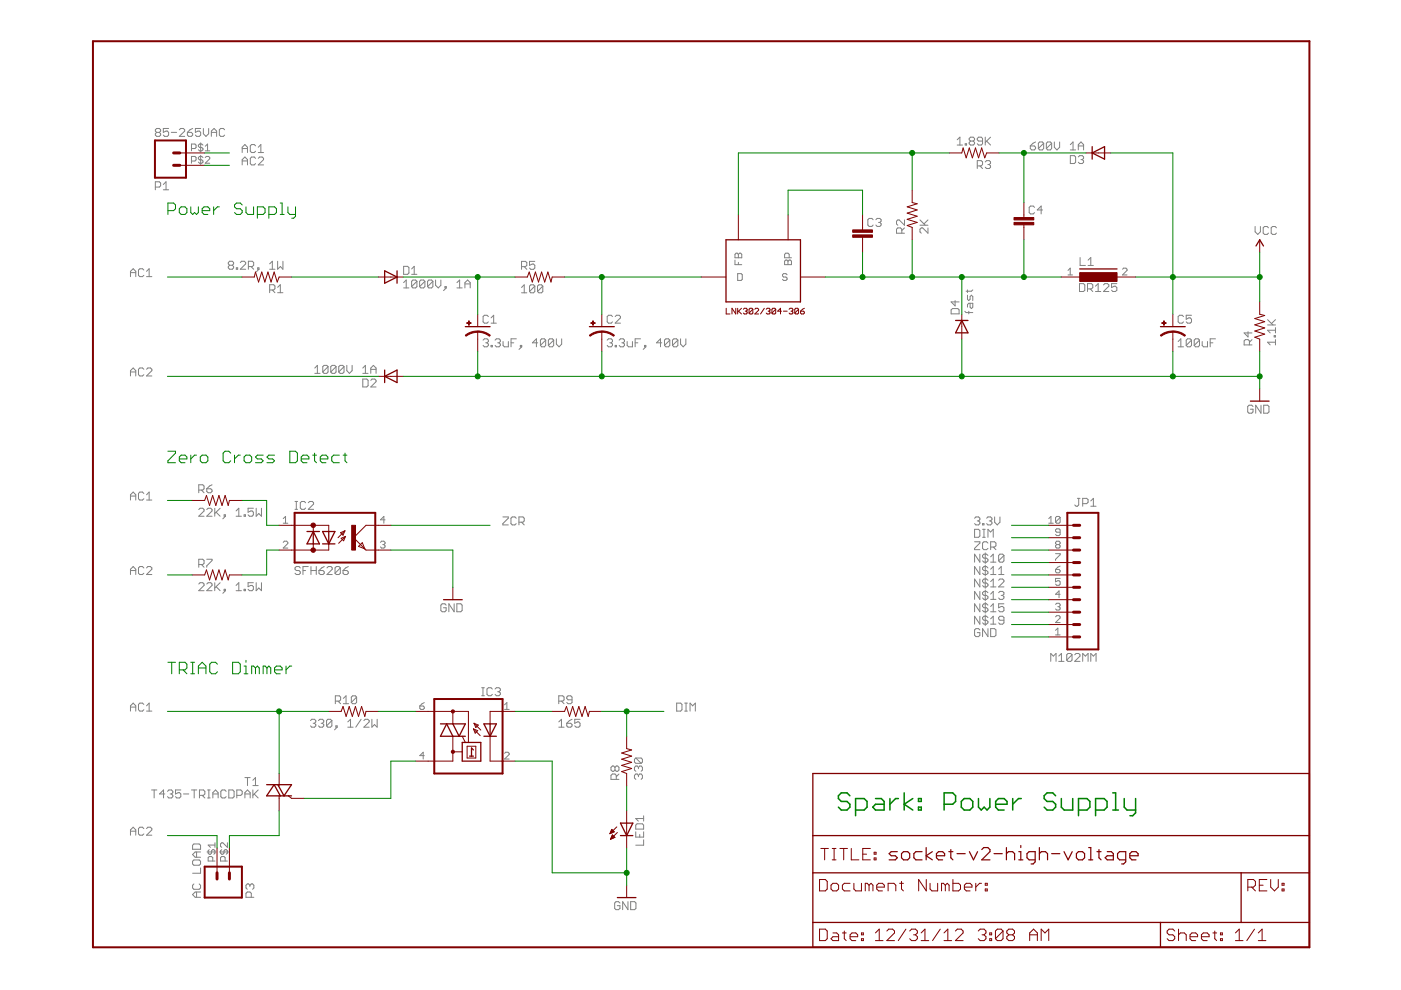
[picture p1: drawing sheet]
<svg xmlns="http://www.w3.org/2000/svg" width="297mm" height="210mm" viewBox="0 0 297 210" stroke-linecap="round" stroke-linejoin="round" font-family="sans-serif">
<g fill="none" stroke="#808080" stroke-width=".21">
<path d="M32.9 39.7h.9l.3-.3v-.6l-.3-.3h-.9v1.7M33.2 28.1l-.3-.3v-.3l.3-.3h.6l.3 .3v.3l-.3 .3M33.2 28.1l-.3 .3v.2l.3 .3h.6l.3-.3v-.2l-.3-.3M33.2 28.1h.6M34.6 39.1l.6-.6v1.7M35.8 27.2h-1.2v.9l.9-.3 .3 .3v.5l-.3 .3h-.6l-.3-.3M36.3 28.1h1.1M38 27.5l.3-.3h.6l.3 .3v.3l-1.2 1.1h1.2M39.7 28.1h.9l.3 .3v.2l-.3 .3h-.6l-.3-.3zM40.6 31.5h.7l.3-.2v-.5l-.3-.3h-.7v1.5M40.6 34.1h.7l.3-.2v-.5l-.3-.2h-.7v1.4M40.9 27.2l-.6 .3-.6 .6"/>
<path d="M42.5 27.2h-1.1v.9l.9-.3 .2 .3v.5l-.2 .3h-.6l-.3-.3M42.5 30.3v1.9M42.5 32.9v2M43 33.4l-.2-.2h-.5l-.2 .2v.3l.2 .2h.5l.2 .2v.3l-.2 .2h-.5l-.2-.2M43 30.8l-.2-.3h-.5l-.2 .3v.2l.2 .3h.5l.2 .2v.2l-.2 .3h-.5l-.2-.3M43.1 27.2v1.2l.6 .5 .5-.5v-1.2M43.5 32h1M43.5 33.4l.3-.2h.4l.3 .2v.3l-1 .9h1M43.5 31l.5-.5v1.5M44.8 28.1h1.1M44.8 28.9v-1.1l.6-.6 .5 .6v1.1M47.6 27.5l-.3-.3h-.5l-.3 .3v1.1l.3 .3h.5l.3-.3"/>
<path d="M51.4 32.3v-1.1l.5-.6 .6 .6v1.1M51.4 35v-1.2l.5-.5 .6 .5v1.2M51.4 31.5h1.1M51.4 34.1h1.1M54.2 30.9l-.3-.3h-.6l-.2 .3v1.2l.2 .2h.6l.3-.2M54.2 33.6l-.3-.3h-.6l-.2 .3v1.1l.2 .3h.6l.3-.3M54.8 32.3h1.1M54.8 31.2l.5-.6v1.7M54.8 33.6l.2-.3h.6l.3 .3v.2l-1.1 1.2h1.1M202.9 29.6l.6-.5v1.7M202.9 30.8h1.2M204.6 30.5h.3v.3h-.3z"/>
<path d="M205.8 29.9l-.3 .3v.3l.3 .3h.5l.3-.3v-.3l-.3-.3M205.8 29.9l-.3-.3v-.2l.3-.3h.5l.3 .3v.2l-.3 .3M205.8 29.9h.5M207.2 35.2h.8l.3-.3v-.6l-.3-.2h-.8v1.6M207.8 35.2l.5 .5M208.3 29.9h-.8l-.3-.3v-.2l.3-.3h.5l.3 .3v1.1l-.3 .3h-.5l-.3-.3M208.9 29.1v1.7M208.9 34.3l.3-.2h.5l.3 .2v.3l-.3 .3M209.2 29.9l.8 .9M209.4 34.9h.3M209.7 34.9l.3 .3v.3l-.3 .2h-.5l-.3-.2M210 29.1l-1.1 1.1"/>
<path d="M218.4 30.9h.9l.3 .3v.3l-.3 .3h-.6l-.3-.3zM219.6 30.1l-.6 .3-.6 .5M221.3 30.4v1.1l-.3 .3h-.6l-.2-.3M221.3 30.4l-.3-.3h-.6l-.2 .3v1.1M221.3 30.4l-1.1 1.1M223 30.4v1.1l-.3 .3h-.6l-.3-.3M223 30.4l-.3-.3h-.6l-.3 .3v1.1M223 30.4l-1.2 1.1M223.5 30.1v1.1l.6 .6 .6-.6v-1.1M226.9 31.8h1.1M226.9 30.7l.6-.6v1.7M226.9 33h.9l.2 .3v1.1l-.2 .3h-.9z"/>
<path d="M228.6 30.9h1.1M228.6 31.8v-1.1l.6-.6 .5 .6v1.1M228.6 33.3l.3-.3h.6l.2 .3v.2l-.2 .3M229.2 33.8h.3M229.5 33.8l.2 .3v.3l-.2 .3h-.6l-.3-.3M27.7 58.7v-1.2l.5-.5 .6 .5v1.2M27.7 57.8h1.1M30.5 57.3l-.3-.3h-.5l-.3 .3v1.1l.3 .3h.5l.3-.3M31.1 58.7h1.1M31.1 57.5l.5-.5v1.7M34.6 40.2h1.2M48.7 56.2l-.3-.3v-.2l.3-.3h.6l.2 .3v.2l-.2 .3"/>
<path d="M48.7 56.2l-.3 .3v.3l.3 .3h.6l.2-.3v-.3l-.2-.3M48.7 56.2h.6M50.1 56.8h.3v.3h-.3zM50.9 55.7l.3-.3h.6l.3 .3v.2l-1.2 1.2h1.2M52.7 56.5h.8l.3-.3v-.5l-.3-.3h-.8v1.7M53.2 56.5l.6 .6M54.6 56.8h.3v.3h-.3zM54.9 57.1l-.5 .5M57.2 57.1h1.1M57.2 55.9l.5-.5v1.7M58.9 55.4v1.7l.5-.6 .6 .6v-1.7M85.6 59.9l.5-.5v1.6"/>
<path d="M85.6 56.5h.8l.3 .2v1.2l-.3 .3h-.8zM87.3 58.2h1.1M87.3 57l.5-.5v1.7M88.4 59.6v1.2l-.3 .2h-.6l-.2-.2M88.4 59.6l-.3-.2h-.6l-.2 .2v1.2M88.4 59.6l-1.1 1.2M90.1 59.6v1.2l-.3 .2h-.6l-.2-.2M90.1 59.6l-.3-.2h-.6l-.2 .2v1.2M90.1 59.6l-1.1 1.2M91.8 59.6v1.2l-.3 .2h-.6l-.2-.2M91.8 59.6l-.3-.2h-.6l-.2 .2v1.2M91.8 59.6l-1.1 1.2"/>
<path d="M92.4 59.4v1.1l.5 .5 .6-.5v-1.1M96.9 59.9l.6-.5v1.6M110.6 56.5h.8l.3-.2v-.6l-.3-.3h-.8v1.7M111.1 56.5l.6 .6M113.4 55.4h-1.1v.9l.5-.3h.3l.3 .3v.5l-.3 .3h-.6l-.2-.3M155.8 55.1v1h1.5M156.1 53.7h.2l.2 .2 .3-.2h.2l.3 .2v.8h-1.5v-.8zM156.4 58h.7l.3 .3v.9l-.3 .3h-.7zM156.5 53.9v.8M156.5 55.6v.5M166.3 55.4l.3-.3 .5 .3 .5-.3 .2 .3v.7h-1.5zM166.9 58.3l-.3-.3h-.5l-.2 .5 .2 .2h.5l.3 .3v.2l-.3 .3h-.5l-.2-.3"/>
<path d="M167.1 55.4v.7M167.3 54.7v-.8l-.2-.2h-.5l-.3 .2v.8h1.5M185.1 46.6l-.3-.3h-.5l-.3 .3v1.1l.3 .3h.5l.3-.3M185.7 46.6l.3-.3h.5l.3 .3v.3l-.3 .3M186.3 47.2h.2M186.5 47.2l.3 .2v.3l-.3 .3h-.5l-.3-.3M191.2 49.4v-.8l-.3-.3h-.5l-.3 .3v.8h1.7M191.8 46.6v1.2l-1.2-1.2h-.2l-.3 .3v.6l.3 .3M191.8 48.3l-.6 .6M195.1 47.8h1.6M195.1 46.6l1.1 1.2M196.7 48.3v1.1l-1.1-1.1h-.3l-.2 .3v.6l.2 .2"/>
<path d="M196.7 46.6l-.8 .9M219.4 44l-.3-.3h-.6l-.3 .3v1.1l.3 .3h.6l.3-.3M221 44.5h-1.1l.8-.8v1.7M226.4 57.3l.5-.4v1.4M226.4 58.3h1M229 54.6v1.7h1.1M230.7 55.2l.6-.6v1.7M230.7 56.3h1.1M238 57.1l.2-.2h.5l.3 .2v.2l-1 1h1M266.1 48v1.1l.6 .6 .5-.6v-1.1M268.9 48.3l-.3-.3h-.5l-.3 .3v1.1l.3 .3h.5l.3-.3M270.6 48.3l-.3-.3h-.5l-.3 .3v1.1l.3 .3h.5l.3-.3"/>
<path d="M27.7 79.7v-1.1l.5-.6 .6 .6v1.1M27.7 78.9h1.1M30.5 78.3l-.3-.3h-.5l-.3 .3v1.1l.3 .3h.5l.3-.3M31.1 78.3l.2-.3h.6l.3 .3v.3l-1.1 1.1h1.1M57.2 61.5h.8l.3-.3v-.6l-.3-.2h-.8v1.7M57.7 61.5l.6 .6M58.9 62.1h1.1M58.9 60.9l.5-.5v1.7M66.7 78l.6-.5v1.7M66.7 79.2h1.2M69.6 77.7v1.2l-.3 .3h-.6l-.3-.3M69.6 77.7l-.3-.2h-.6l-.3 .2v1.2"/>
<path d="M69.6 77.7l-1.2 1.2M71.2 77.7v1.2l-.2 .3h-.6l-.3-.3M71.2 77.7l-.2-.2h-.6l-.3 .2v1.2M71.2 77.7l-1.1 1.2M72.9 77.7v1.2l-.2 .3h-.6l-.3-.3M72.9 77.7l-.2-.2h-.6l-.3 .2v1.2M72.9 77.7l-1.1 1.2M73.5 77.5v1.1l.6 .6 .6-.6v-1.1M76.9 79.2h1.1M76.9 78l.6-.5v1.7M78.6 79.2v-1.2l.6-.5 .5 .5v1.2M78.6 78.3h1.1"/>
<path d="M85.6 61h1.1M94.3 60.8h.3v.2h-.3zM94.6 61l-.6 .6M96.9 61h1.1M98.6 61v-1.1l.5-.5 .6 .5v1.1M98.6 60.2h1.1M102.4 72.1l.3-.3h.6l.2 .3v.3l-.2 .3M103 72.7h.3M103.3 72.7l.2 .3v.2l-.2 .3h-.6l-.3-.3M103.5 67.1l-.2-.3h-.6l-.3 .3v1.1l.3 .3h.6l.2-.3M104.1 73.2h.3v.3h-.3zM104.1 67.4l.6-.6v1.7"/>
<path d="M104.1 68.5h1.1M105 72.1l.2-.3h.6l.3 .3v.3l-.3 .3M105.5 72.7h.3M105.8 72.7l.3 .3v.2l-.3 .3h-.6l-.2-.3M106.7 72.4v.8l.2 .3h.9v-1.1M108.4 72.7h.5M109.5 71.8h-1.1v1.7M110.3 73.2h.3v.3h-.3zM110.6 61l.5-.6v1.7M110.6 62.1h1.1M110.6 73.5l-.6 .6M113.4 60.7v1.1l-.3 .3h-.6l-.2-.3"/>
<path d="M113.4 60.7l-.3-.3h-.6l-.2 .3v1.1M113.4 60.7l-1.1 1.1M114 72.7h-1.1l.8-.9v1.7M115.1 60.7v1.1l-.3 .3h-.5l-.3-.3M115.1 60.7l-.3-.3h-.5l-.3 .3v1.1M115.1 60.7l-1.1 1.1M115.7 72.1l-.3-.3h-.5l-.3 .3v1.1M115.7 72.1v1.1l-.3 .3h-.5l-.3-.3M115.7 72.1l-1.1 1.1M117.4 72.1l-.3-.3h-.6l-.2 .3v1.1M117.4 72.1v1.1l-.3 .3h-.6l-.2-.3M117.4 72.1l-1.1 1.1"/>
<path d="M118 71.8v1.2l.5 .5 .6-.5v-1.2M128.7 72.1l.3-.3h.6l.3 .3v.3l-.3 .3M129.3 72.7h.3M129.6 72.7l.3 .3v.2l-.3 .3h-.6l-.3-.3M129.9 67.1l-.3-.3h-.6l-.3 .3v1.1l.3 .3h.6l.3-.3M130.4 73.2h.3v.3h-.3zM130.4 67.1l.3-.3h.6l.3 .3v.3l-1.2 1.1h1.2M131.3 72.1l.3-.3h.5l.3 .3v.3l-.3 .3M131.8 72.7h.3M132.1 72.7l.3 .3v.2l-.3 .3h-.5l-.3-.3M133 72.4v.8l.3 .3h.8v-1.1M134.7 72.7h.5"/>
<path d="M135.8 71.8h-1.1v1.7M136.7 73.2h.2v.3h-.2zM136.9 73.5l-.5 .6M140.3 72.7h-1.1l.8-.9v1.7M142 72.1l-.3-.3h-.5l-.3 .3v1.1M142 72.1v1.1l-.3 .3h-.5l-.3-.3M142 72.1l-1.1 1.1M143.7 72.1l-.3-.3h-.5l-.3 .3v1.1M143.7 72.1v1.1l-.3 .3h-.5l-.3-.3M143.7 72.1l-1.1 1.1M144.3 71.8v1.2l.5 .5 .6-.5v-1.2M201.7 65.7l.3-.3h1.1l.2 .3v.8h-1.6z"/>
<path d="M202.5 63.7v1.2l-.8-.9h1.6M204.6 66l.2 .3h1.4M205.1 61.5v.5M205.1 62.6v.8l.3 .3 .3-.3v-.5l.3-.3 .2 .3v.8M205.4 66v.5M205.7 64.3v.8l.3 .3 .2-.3v-.8h-.8l-.3 .3v.5M206.2 61.5l-.2 .2h-1.2M228.9 60.1h.8l.3 .3v1.1l-.3 .3h-.8zM230.6 61.3h.8l.3-.3v-.6l-.3-.3h-.8v1.7M231.1 61.3l.6 .5M232.3 61.8h1.1M232.3 60.7l.5-.6v1.7"/>
<path d="M234 60.4l.3-.3h.5l.3 .3v.3l-1.1 1.1h1.1M236.8 60.1h-1.1v.9l.5-.3h.3l.3 .3v.5l-.3 .3h-.6l-.2-.3M249.8 73.5h1.1M249.8 72.4l.6-.6v1.7M250.9 67.1l-.3-.3h-.5l-.3 .3v1.1l.3 .3h.5l.3-.3M252.6 72.1l-.3-.3h-.5l-.3 .3v1.1M252.6 72.1v1.1l-.3 .3h-.5l-.3-.3M252.6 66.8h-1.1v.9l.8-.3 .3 .3v.5l-.3 .3h-.5l-.3-.3M252.6 72.1l-1.1 1.1M254.3 72.1l-.3-.3h-.5l-.3 .3v1.1M254.3 72.1v1.1l-.3 .3h-.5l-.3-.3M254.3 72.1l-1.1 1.1"/>
<path d="M254.9 72.4v.8l.3 .3h.8v-1.1M256.6 72.7h.6M257.7 71.8h-1.1v1.7M264.6 70.3v1.1l-.8-.8h1.7M264.9 73.1v-.8l-.3-.3h-.5l-.3 .3v.8h1.7M265.5 72l-.6 .6M268.8 68.9h1.6M268.8 67.8l1.1 1.1M270.2 71.2h.2v.2h-.2zM270.4 72.6h-1.6l.5 .5M270.4 69.5v1.1M270.4 72v1.1"/>
<path d="M270.4 70h-1.6l.5 .6M270.4 67.8l-.8 .8M76.9 80.4h.9l.2 .2v1.2l-.2 .2h-.9zM78.6 80.6l.3-.2h.6l.2 .2v.3l-1.1 1.1h1.1M265.7 86.2l-.3-.3h-.6l-.3 .3v1.1l.3 .3h.6l.3-.3v-.5h-.6M267.4 85.9v1.7l-1.2-1.7v1.7M267.9 85.9h.9l.2 .3v1.1l-.2 .3h-.9zM27.7 106v-1.1l.5-.6 .6 .6v1.1M27.7 105.2h1.1M30.5 104.6l-.3-.3h-.5l-.3 .3v1.1l.3 .3h.5l.3-.3M31.1 104.9l.5-.6v1.7M31.1 106h1.1"/>
<path d="M42.1 103.9h.9l.3-.3v-.5l-.3-.3h-.9v1.7M42.1 108l.3-.2h.6l.3 .2v.3l-1.2 1.2h1.2M42.1 119.7h.9l.3-.3v-.5l-.3-.3h-.9v1.7M42.7 103.9l.6 .6M42.7 119.7l.6 .6M43.8 108l.3-.2h.6l.3 .2v.3l-1.2 1.2h1.2M43.8 103.6h.9l.3 .3v.3l-.3 .3h-.6l-.3-.3zM43.8 118.6h1.2v.3l-1.2 1.1v.3M45 102.8l-.6 .3-.6 .5M45.5 107.8v1.7M45.8 108.6l.9 .9M46.7 107.8l-1.2 1.1"/>
<path d="M47.5 109.2h.3v.3h-.3zM47.8 109.5l-.6 .5M50.1 109.5h1.1M50.1 108.3l.5-.5v1.7M51.8 109.2h.2v.3h-.2zM53.7 107.8h-1.1v.8l.8-.3 .3 .3v.6l-.3 .3h-.5l-.3-.3M54.3 107.8v1.7l.6-.6 .5 .6v-1.7M60 110l.5-.5v1.4M60 110.9h1M60 115l.3-.3h.5l.2 .3v.2l-1 1h1M62.5 108h.6M62.5 106.3h.6"/>
<path d="M62.8 106.3v1.7M64.8 106.6l-.3-.3h-.5l-.3 .3v1.1l.3 .3h.5l.3-.3M65.4 106.6l.3-.3h.5l.3 .3v.3l-1.1 1.1h1.1M80.7 115l.2-.3h.5l.2 .3v.2l-.2 .3M81.2 115.5h.2M81.4 115.5l.2 .2v.3l-.2 .2h-.5l-.2-.2M81.6 110.2h-.9l.7-.7v1.4M106.6 109.6h1.2v.3l-1.2 1.1v.3h1.2M109.5 109.9l-.3-.3h-.6l-.3 .3v1.1l.3 .3h.6l.3-.3M110 110.7h.9l.2-.3v-.5l-.2-.3h-.9v1.7M110.6 110.7l.5 .6M206.6 112.2h.9l.3 .3v1.1l-.3 .3h-.9z"/>
<path d="M206.6 114.9h1.2v.2l-1.2 1.2v.2h1.2M206.6 109.9l.3-.3h.6l.3 .3v.3l-.3 .2M207.2 110.4h.3M207.5 110.4l.3 .3v.3l-.3 .3h-.6l-.3-.3M207.8 117.5v1.7l-1.2-1.7v1.7M208.3 111h.3v.3h-.3zM208.3 113.9h.6M208.3 112.2h.6M208.6 112.2v1.7M208.9 117.2v2.3M208.9 119.8v2.3M209.2 109.9l.3-.3h.5l.3 .3v.3l-.3 .2"/>
<path d="M209.5 115.1l-.3-.2h-.6l-.3 .2v1.2l.3 .2h.6l.3-.2M209.5 117.8l-.3-.3h-.6l-.3 .3v.3l.3 .2h.6l.3 .3v.3l-.3 .3h-.6l-.3-.3M209.5 113.9v-1.7l.5 .6 .6-.6v1.7M209.7 110.4h.3M210 110.4l.3 .3v.3l-.3 .3h-.5l-.3-.3M210 116h.9l.3-.3v-.6l-.3-.2h-.9v1.6M210 118.1l.6-.6v1.7M210 119.2h1.2M210.6 116l.6 .5M210.9 109.6v1.1l.5 .6 .6-.6v-1.1M212.9 117.8v1.1l-.3 .3h-.6l-.3-.3M212.9 117.8l-.3-.3h-.6l-.3 .3v1.1"/>
<path d="M212.9 117.8l-1.2 1.1M222.4 110.9h.9M222.4 110l.4-.5v1.4M223.8 117.4h1v.2l-1 1v.2M224 115.5l-.2 .2v.3l.2 .2h.5l.3-.2-.3-.5M224 115.5l-.2-.3v-.2l.2-.3h.5l.3 .3-.3 .5M224 115.5h.5M224.8 109.7v1l-.3 .2h-.5l-.2-.2M224.8 112.8h-.8l-.2-.2v-.2l.2-.3h.5l.3 .3v.9l-.3 .3h-.5l-.2-.3M224.8 109.7l-.3-.2h-.5l-.2 .2v1M224.8 109.7l-1 1M228.4 105.7h.6"/>
<path d="M228.7 105.7v1.4l-.3 .2h-.2l-.3-.2M229.6 106.8h.8l.3-.3v-.6l-.3-.2h-.8v1.6M231.3 106.2l.5-.5v1.6M231.3 107.3h1.1M27.7 121h1.1M27.7 121.8v-1.1l.5-.6 .6 .6v1.1M30.5 120.4l-.3-.3h-.5l-.3 .3v1.1l.3 .3h.5l.3-.3M31.1 120.4l.2-.3h.6l.3 .3v.3l-1.1 1.1h1.1M42.1 123.8l.3-.3h.6l.3 .3v.3l-1.2 1.1h1.2M43.8 123.8l.3-.3h.6l.3 .3v.3l-1.2 1.1h1.2M45.5 123.5v1.7M45.8 124.4l.9 .8"/>
<path d="M46.7 123.5l-1.2 1.2M47.5 124.9h.3v.3h-.3zM47.8 125.2l-.6 .6M50.1 124.1l.5-.6v1.7M50.1 125.2h1.1M51.8 124.9h.2v.3h-.2zM53.7 123.5h-1.1v.9l.8-.3 .3 .3v.5l-.3 .3h-.5l-.3-.3M54.3 123.5v1.7l.6-.5 .5 .5v-1.7M63.7 120.4l-.3-.3h-.6l-.3 .3v.3l.3 .3h.6l.3 .3v.2l-.3 .3h-.6l-.3-.3M64.2 121h.6M65.4 120.1h-1.2v1.7M65.9 121h1.2"/>
<path d="M65.9 120.1v1.7M67.1 120.1v1.7M67.6 121h.9l.2 .3v.2l-.2 .3h-.6l-.3-.3zM68.7 120.1l-1.1 .9M69.3 120.4l.3-.3h.6l.2 .3v.3l-1.1 1.1h1.1M72.2 120.4l-.3-.3h-.6l-.3 .3v1.1M72.2 120.4v1.1l-.3 .3h-.6l-.3-.3M72.2 120.4l-1.2 1.1M72.7 121h.9l.3 .3v.2l-.3 .3h-.6l-.3-.3zM73.9 120.1l-.6 .3-.6 .6M94.6 128.3l-.3-.3h-.6l-.2 .3v1.1l.2 .3h.6l.3-.3v-.5h-.6M96.3 128v1.7l-1.1-1.7v1.7"/>
<path d="M96.9 128h.8l.3 .3v1.1l-.3 .3h-.8zM207.8 120.1v1.7l-1.2-1.7v1.7M207.8 122.8v1.6l-1.2-1.6v1.6M207.8 125.4v1.7l-1.2-1.7v1.7M207.8 128v1.7l-1.2-1.7v1.7M207.8 130.7v1.6l-1.2-1.6v1.6M207.8 133.6l-.3-.3h-.6l-.3 .3v1.1l.3 .3h.6l.3-.3v-.6h-.6M208.9 122.5v2.2M208.9 125.1v2.3M208.9 127.7v2.3M208.9 130.4v2.2M209.5 130.9l-.3-.2h-.6l-.3 .2v.3l.3 .3h.6l.3 .3v.3l-.3 .2h-.6l-.3-.2"/>
<path d="M209.5 120.4l-.3-.3h-.6l-.3 .3v.3l.3 .3h.6l.3 .3v.2l-.3 .3h-.6l-.3-.3M209.5 123l-.3-.2h-.6l-.3 .2v.3l.3 .3h.6l.3 .3v.3l-.3 .2h-.6l-.3-.2M209.5 125.7l-.3-.3h-.6l-.3 .3v.3l.3 .2h.6l.3 .3v.3l-.3 .3h-.6l-.3-.3M209.5 128.3l-.3-.3h-.6l-.3 .3v.3l.3 .3h.6l.3 .3v.2l-.3 .3h-.6l-.3-.3M209.5 133.3v1.7l-1.2-1.7v1.7M210 121.8h1.2M210 129.7h1.2M210 133.3h.9l.3 .3v1.1l-.3 .3h-.9zM210 120.7l.6-.6v1.7M210 123.3l.6-.5v1.6M210 126l.6-.6v1.7M210 128.6l.6-.6v1.7"/>
<path d="M210 131.2l.6-.5v1.6M210 124.4h1.2M210 127.1h1.2M210 132.3h1.2M211.7 121.8h1.2M211.7 125.7l.3-.3h.6l.3 .3v.3l-.3 .2M211.7 123l.3-.2h.6l.3 .2v.3l-1.2 1.1h1.2M211.7 120.7l.6-.6v1.7M212.3 126.2h.3M212.6 126.2l.3 .3v.3l-.3 .3h-.6l-.3-.3M212.9 128h-1.2v.9l.6-.3h.3l.3 .3v.5l-.3 .3h-.6l-.3-.3M212.9 131.5h-.9l-.3-.3v-.3l.3-.2h.6l.3 .2v1.2l-.3 .2h-.6l-.3-.2"/>
<path d="M223.8 133.6l.5-.4v1.4M223.8 134.6h1M223.8 130.8l.2-.3h.5l.3 .3v.2l-1 1h1M223.8 120.7h.7l.3 .5-.3 .3h-.5l-.2-.3zM223.8 128.1l.2-.2h.5l.3 .2v.3l-.3 .2M224.3 128.6h.2M224.5 139.1l.5-.5v1.6M224.5 128.6l.3 .3-.3 .4h-.5l-.2-.2M224.8 122.6h-1v.8l.7-.3 .3 .3v.4l-.3 .3h-.5l-.2-.3M224.8 126h-1l.7-.7v1.4M224.8 120l-1 .7M227.3 138.8v1.2l-.3 .2h-.6l-.2-.2"/>
<path d="M227.3 138.8l-.3-.2h-.6l-.2 .2v1.2M227.3 138.8l-1.1 1.2M227.9 138.8l.3-.2h.5l.3 .2v.3l-1.1 1.1h1.1M27.7 150.8v-1.2l.5-.5 .6 .5v1.2M27.7 149.9h1.1M30.5 149.4l-.3-.3h-.5l-.3 .3v1.1l.3 .3h.5l.3-.3M31.1 149.6l.5-.5v1.7M31.1 150.8h1.1M65.8 152.8l.3-.3h.6l.3 .3v.3l-.3 .3M66.4 153.4h.3M66.7 153.4l.3 .2v.3l-.3 .3h-.6l-.3-.3M67.5 152.8l.3-.3h.6l.2 .3v.3l-.2 .3"/>
<path d="M68.1 153.4h.3M68.4 153.4l.2 .2v.3l-.2 .3h-.6l-.3-.3M70.4 152.8l-.3-.3h-.6l-.3 .3v1.1M70.4 152.8v1.1l-.3 .3h-.6l-.3-.3M70.4 152.8l-1.2 1.1M71.1 148.7h.8l.3-.3v-.6l-.3-.3h-.8v1.7M71.2 153.9h.3v.3h-.3zM71.5 154.2l-.6 .5M71.6 148.7l.6 .5M72.8 148.1l.6-.6v1.7M72.8 149.2h1.1M73.7 154.2h1.2"/>
<path d="M73.7 153.1l.6-.6v1.7M75.6 147.8l-1.1 1.1M75.6 147.8v1.1l-.3 .3h-.5l-.3-.3M75.6 147.8l-.3-.3h-.5l-.3 .3v1.1M76.6 152.5l-1.2 1.7M77.2 152.8l.2-.3h.6l.3 .3v.3l-1.1 1.1h1.1M78.8 152.5v1.7l.6-.6 .6 .6v-1.7M89 149.7h.7l.3 .2v.3l-.3 .2h-.5l-.2-.2zM90 149l-1 .7M102.1 147.5h.6M102.1 145.8h.6M102.4 145.8v1.7"/>
<path d="M104.4 146.1l-.3-.3h-.6l-.2 .3v1.1l.2 .3h.6l.3-.3M105 146.1l.2-.3h.6l.3 .3v.3l-.3 .3M105.5 146.7h.3M105.8 146.7l.3 .2v.3l-.3 .3h-.6l-.2-.3M107 149.4l.5-.4v1.4M107 150.4h.9M107 159.7l.2-.2h.5l.2 .2v.3l-.9 .9h.9M118.5 154.2h1.1M118.5 153.1l.5-.6v1.7M118.5 148.7h.8l.3-.3v-.6l-.3-.3h-.8v1.7M119 148.7l.6 .5M120.2 153.4h.8l.3 .2v.3l-.3 .3h-.6l-.2-.3z"/>
<path d="M121.3 152.5l-.6 .3-.5 .6M121.3 148.4h-.9l-.2-.3v-.3l.2-.3h.6l.3 .3v1.1l-.3 .3h-.6l-.2-.3M123 152.5h-1.1v.9l.8-.3 .3 .3v.5l-.3 .3h-.5l-.3-.3M143.5 149.1h.8l.3 .3v1.1l-.3 .3h-.8zM145.2 149.1h.5M145.2 150.8h.5M145.5 149.1v1.7M146.3 150.8v-1.7l.6 .5 .5-.5v1.7M222.8 140.2v-1.6l.5 .5 .6-.5v1.6M224.5 140.2h1.1M229.6 140.2v-1.6l.5 .5 .6-.5v1.6M231.3 140.2v-1.6l.5 .5 .6-.5v1.6"/>
<path d="M27.7 177.1v-1.1l.5-.6 .6 .6v1.1M27.7 176.2h1.1M30.5 175.7l-.3-.3h-.5l-.3 .3v1.1l.3 .3h.5l.3-.3M31.1 175.7l.2-.3h.6l.3 .3v.3l-1.1 1.1h1.1M32.1 167.5h1.2M32.7 167.5v1.7M34.9 168.3h-1.1l.9-.8v1.7M35.5 167.8l.3-.3h.6l.2 .3v.3l-.2 .2M36.1 168.3h.3M36.4 168.3l.2 .3v.3l-.2 .3h-.6l-.3-.3M38.3 167.5h-1.1v.8l.6-.2h.3l.2 .2v.6l-.2 .3h-.6l-.3-.3M38.9 168.3h1.1"/>
<path d="M40.6 167.5h1.1M41.1 178.9h1.1l.3 .3v.9h-1.7v-.9zM41.2 167.5v1.7M42.3 168.6h.8l.3-.3v-.5l-.3-.3h-.8v1.7M42.9 168.6l.5 .6M44 167.5h.6M44 169.2h.6M44.3 167.5v1.7M45.1 168.3h1.1M45.1 169.2v-1.1l.6-.6 .5 .6v1.1M45.6 178.7v1M45.6 179.2h-1.5l.5 .5"/>
<path d="M47.9 167.8l-.2-.3h-.6l-.3 .3v1.1l.3 .3h.6l.2-.3M48.2 178.7v1l-1-1h-.2l-.2 .2v.5l.2 .3M48.5 167.5h.9l.2 .3v1.1l-.2 .3h-.9zM50.2 168.6h.9l.3-.3v-.5l-.3-.3h-.9v1.7M51.9 168.3h1.1M51.9 169.2v-1.1l.6-.6 .5 .6v1.1M51.9 164.9h1.1M52.5 164.9v1.7M53.6 167.5v1.7M53.6 165.4l.6-.5v1.7M53.6 166.6h1.1M53.9 168.3l.8 .9"/>
<path d="M54.7 167.5l-1.1 1.1M90 160.2h-1l.7-.7v1.4M130.4 162.7l-.3-.3h-.3l-.3 .3v.6l.3 .2h.3l.3-.2M130.4 162.7l.3-.3h.3l.2 .3v.6l-.2 .2h-.3l-.3-.2M130.4 162.7v.6M130.7 165.2v-.8l-.3-.3h-.6l-.3 .3v.8h1.7M131.2 164.1l-.5 .6M134.8 174.9l.3-.2h1.1l.3 .2v.9h-1.7zM134.8 176.4v1.1h1.7v-1.1M134.8 160.7l-.3 .3v.6l.3 .2h1.1M134.8 160.7h1.1l.3 .3v.6l-.3 .2M134.8 160.7l1.1 1.1"/>
<path d="M135.4 164.4l-.3-.3h-.3l-.3 .3v.6l.3 .2M135.4 162.7l-.3-.3h-.3l-.3 .3v.6l.3 .2M135.4 164.4l.2-.3h.3l.3 .3v.6l-.3 .2M135.4 162.7v.3M135.4 164.4v.3M135.4 162.7l.2-.3h.3l.3 .3v.6l-.3 .2M135.6 176.9v.6M136.5 178.1v1.1h-1.7M136.5 173v1.1M136.5 173.5h-1.7l.5 .6M41.1 187.4l-.3 .3v.6l.3 .3h1.1l.3-.3v-.6l-.3-.3M41.1 182.3h1.1l.3 .3v.6l-.3 .3h-1.1l-.3-.3v-.6z"/>
<path d="M41.7 180.6v1.2M41.7 189.1v1.1M42.5 189.1h-1.1l-.6 .6 .6 .5h1.1M42.5 184v1.1h-1.7M42.5 180.6h-1.1l-.6 .6 .6 .6h1.1M43.9 180.6h1.9M44.4 180.1l-.3 .3v.5l.3 .2h.2l.3-.2v-.5l.2-.3 .5 .3v.5l-.3 .2M45.1 182.6v-.8l-.2-.2h-.5l-.3 .2v.8h1.5M46.5 180.6h2M47 180.1l-.2 .3v.5l.2 .2h.2l.3-.2v-.5l.2-.3 .5 .3v.5l-.2 .2M47.7 182.6v-.8l-.2-.2h-.5l-.2 .2v.8h1.4M53 187.7l-.3-.3h-.3l-.2 .3v.6l.2 .3"/>
<path d="M53 187.7l.3-.3h.3l.2 .3v.6l-.2 .3M53 187.7v.3M53.3 190.2v-.8l-.3-.3h-.6l-.2 .3v.8h1.6M131.4 191.5l-.3-.3h-.5l-.3 .3v1.1l.3 .3h.5l.3-.3v-.6h-.5M133.1 191.2v1.7l-1.1-1.7v1.7M133.7 191.2h.9l.2 .3v1.1l-.2 .3h-.9z"/>
</g>
<g fill="none" stroke="#800000" stroke-width=".21">
<path d="M38.1 32.4h5.3M38.1 35.1h5.3M201.3 32.4h2.6l.3-1 .7 2.1 .6-2.1 .7 2.1 .6-2.1 .7 2.1 .6-2.1 .7 2.1 .4-1.1h2.6M230.3 32.4h5.2M51.3 58.7h2.6l.3-1 .6 2.1 .7-2.1 .7 2.1 .6-2.1 .7 2.1 .6-2.1 .7 2.1 .4-1.1h2.6M80.2 58.7h5.3M109.2 58.7h2.6l.4-1 .7 2.1 .6-2.1 .7 2.1 .6-2.1 .7 2.1 .7-2.1 .6 2.1 .3-1.1h2.6M148.7 58.7h5.2M156.5 45.6v5.2M167.1 45.6v5.2M169.7 58.7h5.3M182.9 45.6v3.1"/>
<path d="M182.9 50.3v3.2M193.4 40.3v2.6l1.1 .3-2.2 .7 2.2 .6-2.2 .7 2.2 .6-2.2 .7 2.2 .7-2.2 .6 1.1 .4v2.6M217.1 42.9v3.2M217.1 47.7v3.1M225 58.7h5.3M235.5 58.7h5.3M267.1 50.8v2.7M80.2 79.8h5.3M101.3 66.6v2.7M101.3 70.3v4.2M127.6 66.6v2.7M127.6 70.3v4.2"/>
<path d="M154 65.4v1.2h.8M156 65.4v1.2l-.8-1.2v1.2M156.4 65.4v1.2M156.6 66l.6 .6M157.2 65.4l-.8 .8M157.6 65.6l.2-.2h.4l.2 .2-.2 .4M158 66h.2M158.2 66l.2 .2-.2 .4h-.4l-.2-.2M159.6 65.6v.8l-.2 .2h-.4l-.2-.2M159.6 65.6l-.2-.2h-.4l-.2 .2v.8M159.6 65.6l-.8 .8M160 65.6l.2-.2h.4l.2 .2v.2l-.8 .8h.8"/>
<path d="M162.1 65.4l-.9 1.2M162.5 65.6l.2-.2h.4l.2 .2-.2 .4M162.9 66h.2M163.1 66l.2 .2-.2 .4h-.4l-.2-.2M164.5 65.6v.8l-.2 .2h-.4l-.2-.2M164.5 65.6l-.2-.2h-.4l-.2 .2v.8M164.5 65.6l-.8 .8M165.7 66h-.8l.6-.6v1.2M166.1 66h.8M167.3 65.6l.2-.2h.4l.2 .2-.2 .4M167.7 66h.2M167.9 66l.2 .2-.2 .4h-.4l-.2-.2"/>
<path d="M169.3 65.6v.8l-.2 .2h-.4l-.2-.2M169.3 65.6l-.2-.2h-.4l-.2 .2v.8M169.3 65.6l-.8 .8M169.7 66h.6l.2 .4-.2 .2h-.4l-.2-.2zM170.5 65.4l-.8 .6M203.9 66.6v5.3M248.7 66.6v2.7M248.7 70.3v4.2M267.1 64v2.6l1 .3-2.1 .6 2.1 .7-2.1 .7 2.1 .6-2.1 .7 2.1 .6-2.1 .7 1.1 .4v2.6M267.1 82.4v2.6M40.7 106.1h2.7l.4-1 .6 2.1 .7-2.1 .7 2.1 .6-2.1 .7 2.1 .6-2.1 .7 2.1 .2-1.1h2.7M59.2 111.4h10.5v1.3"/>
<path d="M66.4 111.4v1.3M66.4 115.3v1.3M69.7 115.3v1.3h-10.5M72.2 112.9l.9-.4-.4 1zM72.3 114.1l1-.4-.4 1zM73.1 112.5l-1.4 1.5M73.3 113.7l-1.5 1.5M76 115.8l.8-.7 .5 1.3zM82.9 111.4h-5.3l-2.6 2.6 2.6 2.6h5.3M222.4 116.6h5.2M222.4 111.4h5.2M222.4 119.3h5.2"/>
<path d="M222.4 114h5.2M40.7 121.9h2.7l.4-1.1 .6 2.2 .7-2.2 .7 2.2 .6-2.2 .7 2.2 .6-2.2 .7 2.2 .2-1.1h2.7M96 124.5v2.6M222.4 121.9h5.2M222.4 135h5.2M222.4 132.4h5.2M222.4 129.8h5.2M222.4 127.1h5.2M222.4 124.5h5.2M69.7 150.8h2.6l.4-1 .7 2.1 .6-2.1 .7 2.1 .7-2.1 .6 2.1 .7-2.1 .6 2.1 .3-1.1h2.6M88.1 150.8h11.2v6.6M96 150.8v2.7"/>
<path d="M96 156.1v5.3h-7.9M96 159.4h2M98 156.1l.7 1.3M99 158.2h1.9v2.5h-1.9zM100.4 154.5l1.4 1.5M100.4 154.5l.9 .4-.5 .5zM100.5 153.4l.9 .3-.5 .6zM100.5 153.4l1.4 1.4M103.9 156.1v5.3h5.3M109.2 150.8h-5.3v2.7M117.1 150.8h2.6l.4-1 .7 2.1 .6-2.1 .7 2.1 .6-2.1 .7 2.1 .7-2.1 .6 2.1 .3-1.1h2.6M132.9 156.1v2.6l1 .3-2.1 .7 2.1 .6-2.1 .7 2.1 .6-2.1 .7 2.1 .6-2.1 .7 1.1 .4v2.6"/>
<path d="M46 179.8v5.3M48.6 179.8v5.3M59.2 164v2.6M59.2 168.7v3.2M61.2 168.7l.6 .6h2.6M129.3 176.7h.2M129.4 176.6h.4M129.5 176.4h.6M129.5 177.9h.1M129.5 177.8h.3M129.5 176.3h.7M129.6 176.2h.4"/>
<path d="M129.6 177.7h.5M129.6 176h.3M129.6 177.5h.8M129.7 177.4h.5M129.7 175.9h.1M129.7 175.9l.5 .5-.9 .4zM129.7 177.3h.4M129.8 177.2h.2M129.8 177l-.4 .9M129.8 177l.6 .5M129.8 177h.1M130.4 177.5l-1 .4"/>
<path d="M130.8 175.3l-1.5 1.5M130.9 176.5l-1.5 1.4M132.9 171.9v7.9M174 179.9h1.6M174.8 179.9v2.4M176.4 179.9h.8M176.8 179.9v2.4M178.1 179.9h1.6M178.9 179.9v2.4M180.5 179.9v2.4h1.6M184.5 179.9h-1.6v2.4h1.6M132.9 187.7v2.6"/>
<path d="M173.8 186.5h1.2l.4 .4v1.6l-.4 .4h-1.2zM173.8 197h1.2l.4 .4v1.6l-.4 .4h-1.2zM176.4 182.3h.8M176.6 197.8h.8l.4 .4v1.2h-1.2l-.4-.4 .4-.4h1.2M176.6 187.3h.8l.4 .4v.8l-.4 .4h-.8l-.4-.4v-.8zM178.6 197.8h.8M179 197.4v1.6l.4 .4M180.2 198.6h1.6v-.4l-.4-.4h-.8l-.4 .4v.8l.4 .4h.8M180.2 187.3h-1.2l-.4 .4v.8l.4 .4h1.2M181 187.3v1.2l.4 .4h1.2v-1.6M182.6 199h.4v.4h-.4zM182.6 197.8h.4v.4h-.4z"/>
<path d="M182.9 181.1h.8M184.3 187.7l-.4-.4h-.4v1.6M184.3 187.7v1.2M184.3 187.7l.4-.4 .4 .4v1.2M185.3 181.9h.4v.4h-.4zM185.3 180.7h.4v.4h-.4zM185.6 199.4h1.6M185.6 197.8l.8-.8v2.4M185.9 188.1h1.6v-.4l-.4-.4h-.8l-.4 .4v.8l.4 .4h.8M188 197.4l.4-.4h.9l.4 .4v.4l-1.7 1.6h1.7M188.3 188.9v-1.6h1.2l.4 .4v1.2M190.7 187.3h.8"/>
<path d="M191.1 186.9v1.6l.4 .4M192.1 197l-1.6 2.4M192.9 197.4l.4-.4h.8l.4 .4v.4l-.4 .4M193.7 198.2h.4M194.1 198.2l.4 .4v.4l-.4 .4h-.8l-.4-.4M195.3 199.4h1.6M195.3 197.8l.8-.8v2.4M196.4 186.5v2.4l-1.6-2.4v2.4M197.2 187.3v1.2l.4 .4h1.2v-1.6M199.3 197l-1.6 2.4M200.2 199.4h1.6M200.2 197.8l.8-.8v2.4"/>
<path d="M200.4 187.7l-.4-.4h-.4v1.6M200.4 187.7v1.2M200.4 187.7l.4-.4 .4 .4v1.2M202 186.5v2.4h1.2l.4-.4v-.8l-.4-.4h-1.2M202.6 197.4l.4-.4h.8l.4 .4v.4l-1.6 1.6h1.6M204.5 188.1h1.6v-.4l-.4-.4h-.8l-.4 .4v.8l.4 .4h.8M206.9 187.3v1.6M207.4 197.4l.4-.4h.8l.4 .4v.4l-.4 .4M208.1 187.3h-.4l-.8 .8M208.2 198.2h.4M208.6 198.2l.4 .4v.4l-.4 .4h-.8l-.4-.4M208.9 188.5h.4v.4h-.4z"/>
<path d="M208.9 187.3h.4v.4h-.4zM209.8 199h.4v.4h-.4zM209.8 197.8h.4v.4h-.4zM212.7 197.4v1.6l-.4 .4h-.8l-.4-.4M212.7 197.4l-.4-.4h-.8l-.4 .4v1.6M212.7 197.4l-1.6 1.6M213.9 198.2l-.4 .4v.4l.4 .4h.8l.4-.4v-.4l-.4-.4M213.9 198.2l-.4-.4v-.4l.4-.4h.8l.4 .4v.4l-.4 .4M213.9 198.2h.8M218.3 198.2h1.6M218.3 199.4v-1.6l.8-.8 .8 .8v1.6M220.7 199.4v-2.4l.9 .8 .8-.8v2.4"/>
<path d="M249.1 197.4l-.4-.4h-.8l-.4 .4v.4l.4 .4h.8l.4 .4v.4l-.4 .4h-.8l-.4-.4M249.9 198.2l.4-.4h.8l.4 .4v1.2M249.9 197v2.4M252.3 198.6h1.6v-.4l-.4-.4h-.8l-.4 .4v.8l.4 .4h.8M254.7 198.6h1.6v-.4l-.4-.4h-.8l-.4 .4v.8l.4 .4h.8M257.2 197.8h.8M257.6 197.4v1.6l.4 .4M258.8 199h.4v.4h-.4zM258.8 197.8h.4v.4h-.4zM261.9 199.4h1.6M261.9 197.8l.8-.8v2.4M264.6 188.1h1.2l.4-.4v-.8l-.4-.4h-1.2v2.4"/>
<path d="M265.4 188.1l.8 .8M266 197l-1.6 2.4M266.8 199.4h1.6M266.8 197.8l.8-.8v2.4M267 187.7h.8M268.6 186.5h-1.6v2.4h1.6M269.4 186.5v1.6l.8 .8 .8-.8v-1.6M271.8 188.5h.4v.4h-.4zM271.8 187.3h.4v.4h-.4z"/>
</g>
<g fill="none" stroke="#800000" stroke-width=".28">
<path d="M231.6 32.4l2.6-1.3v2.6zM231.6 31.1v2.6M81.6 57.4l2.6 1.3-2.6 1.3zM84.2 57.4v2.6M153.9 50.8h15.8v13.2h-15.8zM228.9 57h7.9M266.3 52.2l.8-1.4 .8 1.4M81.6 79.8l2.6-1.3v2.6zM81.6 78.5v2.6M98.7 69.3h5.2M125 69.3h5.2M202.6 67.9h2.6"/>
<path d="M203.9 67.9l1.3 2.7h-2.6zM246 69.3h5.3M265.1 85h4M65.1 112.7h2.6M66.4 112.7l1.3 2.6h-2.6zM66.4 112.7v2.6M68.4 112.7h2.6l-1.3 2.6zM68.4 115.3h2.6M69.7 112.7v2.6M94 127.1h4M93.4 153.5h5.3l-1.4 2.6-1.3-2.6M96 156.1l-1.3-2.6-1.3 2.6h5.3"/>
<path d="M98 157.4h3.9v4h-3.9zM100.4 159l-.4-.4v1.7M102.6 153.5h2.6l-1.3 2.6zM102.6 156.1h2.6M103.9 153.5v2.6M56.5 166.4h5.3l-1.6 2.3-1.3-2.3M59.4 168.7l-1.3-2.3-1.6 2.3h5.3M99.6 160.3h.8M131.6 177.2h2.6M131.6 174.5h2.6l-1.3 2.7zM172.3 164h105.3v36.9h-105.3zM172.3 177.2h105.3"/>
<path d="M130.9 190.3h3.9M172.3 185.1h105.3M172.3 195.6h105.3M246 195.6v5.3M263.1 185.1v10.5"/>
</g>
<g fill="#800000" stroke="#800000" stroke-width=".21">
<path d="M101.3 70.2l1.4 .2 1.2 .7-.1 .2-1-.6-1.5-.3z" fill-rule="evenodd"/>
<path d="M98.7 71.1l1.2-.7 1.4-.2v.2l-1.1 .2-1.4 .7z" fill-rule="evenodd"/>
<path d="M127.6 70.2l1.4 .2 1.3 .7-.2 .2-.9-.6-1.6-.3z" fill-rule="evenodd"/>
<path d="M125 71.1l1.2-.7 1.4-.2v.2l-1.6 .4-.9 .5z" fill-rule="evenodd"/>
<path d="M248.7 70.2l1.4 .2 1.2 .7-.1 .2-1-.6-1.5-.3z" fill-rule="evenodd"/>
<path d="M246 71.1l1.3-.7 1.4-.2v.2l-1.1 .2-1.4 .7z" fill-rule="evenodd"/>
<path d="M66 111.1a.48 .48 0 0 1 .8 0 .48 .48 0 0 1-.2 .7 .48 .48 0 0 1-.7-.4h.6h-.6z" fill-rule="evenodd"/>
<path d="M66 116.4a.48 .48 0 0 1 .8-.1 .48 .48 0 0 1-.2 .8 .48 .48 0 0 1-.7-.5h.6h-.6z" fill-rule="evenodd"/>
<circle cx="96" cy="150.8" r=".35"/>
<circle cx="96" cy="159.4" r=".35"/>
</g>
<g fill="#800000" stroke="#800000" stroke-width=".21">
<path d="M99 68.4h.9v.2h-.9z"/>
<path d="M99.4 68h.1v1h-.1z"/>
<path d="M125.3 68.4h.9v.2h-.9z"/>
<path d="M125.7 68h.1v1h-.1z"/>
<path d="M180.8 48.7h4.2v.6h-4.2z"/>
<path d="M180.8 49.8h4.2v.5h-4.2z"/>
<path d="M215 46.1h4.2v.5h-4.2z"/>
<path d="M215 47.2h4.2v.5h-4.2z"/>
<path d="M246.3 68.4h.9v.2h-.9z"/>
<path d="M246.7 68h.1v1h-.1z"/>
<path d="M74.6 111.4h.8v5.2h-.8z"/>
<path d="M228.9 57.8h7.9v1.9h-7.9z"/>
</g>
<path d="M19.7 8.7h257.9v192.2h-257.9zM32.9 29.8h6.5v7.9h-6.5zM62.5 108.7h17.1v10.6h-17.1zM226.3 108.7h6.6v29h-6.6zM92.1 148.2h14.5v15.8h-14.5zM43.4 183.7h7.9v6.6h-7.9z" fill="none" stroke="#800000" stroke-width=".42"/>
<g fill="none" stroke="#800000" stroke-width=".25">
<path d="M196.4 179.7v2.6M213.4 179.7v2.6M216.4 179.3v.4M220.4 179.7v2.6M230.8 179.7h.5v2.6M190.2 180.6h-1.2l-.5 .4 .5 .4h.8l.4 .5-.4 .4h-1.3M191.6 180.6h.8l.5 .4v.9l-.5 .4h-.8l-.5-.4v-.9zM195.5 180.6h-1.3l-.4 .4v.9l.4 .4h1.3M197.7 180.6l-1.3 .8 1.3 .9M198.5 181.4h1.8v-.4l-.4-.4h-.9l-.5 .4v.9l.5 .4h.9M201.2 180.6h.8M201.6 180.1v1.8l.4 .4"/>
<path d="M202.9 181h1.7M205.5 180.6l.9 1.7 .9-1.7M208.2 180.1l.4-.4h.8l.5 .4v.5l-1.7 1.7h1.7M210.8 181h1.7M213.4 181l.4-.4h.9l.4 .4v1.3M216 182.3h.9M216 180.6h.4v1.7M219.5 182.3h-1.3l-.5-.4v-.9l.5-.4h1.3v2.1l-.4 .5h-.5M220.4 181l.4-.4h.9l.4 .4v1.3M223 181h1.7M225.6 180.6l.9 1.7 .8-1.7M228.2 181l.4-.4h.9l.5 .4v.9l-.5 .4h-.9l-.4-.4z"/>
<path d="M230.8 182.3h.9M232.6 180.6h.8M233 180.1v1.8l.4 .4M234.8 180.6h.8l.5 .4v1.3h-1.3l-.5-.4 .5-.5h1.3M238.7 182.3h-1.3l-.5-.4v-.9l.5-.4h1.3v2.1l-.5 .5h-.4M239.5 181.4h1.8v-.4l-.4-.4h-.9l-.5 .4v.9l.5 .4h.9"/>
</g>
<g fill="none" stroke="#800000" stroke-width=".63">
<path d="M36.8 35.1h1.3M36.8 32.4h1.3M227.6 119.3h1.3M227.6 116.6h1.3M227.6 114h1.3M227.6 111.4h1.3M227.6 129.8h1.3M227.6 132.4h1.3M227.6 135h1.3M227.6 124.5h1.3M227.6 127.1h1.3M227.6 121.9h1.3"/>
<path d="M46 185.1v1.3M48.6 185.1v1.3"/>
</g>
<g fill="none" stroke="#008000" stroke-width=".21">
<path d="M43.4 32.4h5.2M43.4 35.1h5.2M193.4 32.4v7.9M201.3 32.4h-44.8v13.2M211.8 32.4h18.5M217.1 32.4v10.5M235.5 32.4h13.2v34.2M35.5 58.7h15.8M35.6 44.7h1.2l.4-.4v-.8l-.4-.4h-1.2v2.4M38 44.3l.4-.4h.8l.4 .4v.8l-.4 .4h-.8l-.4-.4zM40.4 43.9v1.2l.5 .4 .4-.4 .4 .4 .4-.4v-1.2M42.9 44.7h1.6v-.4l-.4-.4h-.8l-.4 .4v.8l.4 .4h.8"/>
<path d="M45.3 43.9v1.6M46.5 43.9h-.4l-.8 .8M51.4 43.5l-.5-.4h-.8l-.4 .4v.4l.4 .4h.8l.5 .4v.4l-.5 .4h-.8l-.4-.4M52.2 43.9v1.2l.4 .4h1.2v-1.6M54.6 45.5h1.2l.4-.4v-.8l-.4-.4h-1.2v2.4M57 45.5h1.2l.4-.4v-.8l-.4-.4h-1.2v2.4M59.4 43.1h.4v2.4M59.4 45.5h.8M61 43.9v1.2l.4 .4h1.3M61.8 58.7h18.4M62.7 43.9v2l-.4 .4h-.5M85.5 58.7h23.7"/>
<path d="M101.3 58.7v7.9M119.7 58.7h29M127.6 58.7v7.9M167.1 45.6v-5.3h15.8v5.3M175 58.7h50M182.9 53.5v5.2M193.4 50.8v7.9M203.9 58.7v7.9M217.1 50.8v7.9M240.8 58.7h26.3M267.1 53.5v10.5M35.5 79.8h44.7"/>
<path d="M85.5 79.8h181.6M101.3 74.5v5.3M127.6 74.5v5.3M203.9 71.9v7.9M248.7 74.5v5.3M267.1 74.5v7.9M35.6 95.7h1.6v.4l-1.6 1.6v.4h1.6M38 97.3h1.6v-.4l-.4-.4h-.8l-.4 .4v.8l.4 .4h.8M40.4 96.5v1.6M41.7 96.5h-.4l-.9 .8M42.5 96.9l.4-.4h.8l.4 .4v.8l-.4 .4h-.8l-.4-.4zM48.9 96.1l-.4-.4h-.8l-.4 .4v1.6l.4 .4h.8l.4-.4"/>
<path d="M49.7 96.5v1.6M50.9 96.5h-.4l-.8 .8M51.8 96.9l.4-.4h.8l.4 .4v.8l-.4 .4h-.8l-.4-.4zM55.8 96.5h-1.2l-.4 .4 .4 .4h.8l.4 .4-.4 .4h-1.2M58.2 96.5h-1.2l-.4 .4 .4 .4h.8l.4 .4-.4 .4h-1.2M61.4 95.7h1.3l.4 .4v1.6l-.4 .4h-1.3zM63.9 97.3h1.6v-.4l-.4-.4h-.8l-.4 .4v.8l.4 .4h.8M66.3 96.5h.8M66.7 96.1v1.6l.4 .4M67.9 97.3h1.6v-.4l-.4-.4h-.8l-.4 .4v.8l.4 .4h.8M71.9 96.5h-1.2l-.4 .4v.8l.4 .4h1.2M72.7 96.5h.9"/>
<path d="M73.2 96.1v1.6l.4 .4M35.5 106.1h5.2M51.3 106.1h5.2v5.3h2.7M59.2 116.6h-2.7v5.3h-5.2M82.9 116.6h13.1v7.9M82.9 111.4h21M214.5 116.6h7.9M214.5 111.4h7.9M214.5 114h7.9M214.5 119.3h7.9M35.5 121.9h5.2M214.5 121.9h7.9"/>
<path d="M214.5 135h7.9M214.5 124.5h7.9M214.5 127.1h7.9M214.5 129.8h7.9M214.5 132.4h7.9M35.5 150.8h34.2M35.6 140.4h1.6M36.4 140.4v2.5M38 142h1.2l.4-.4v-.8l-.4-.4h-1.2v2.5M38.8 142l.8 .9M40.4 140.4h.9M40.4 142.9h.9"/>
<path d="M40.9 140.4v2.5M42.1 142.9v-1.7l.8-.8 .8 .8v1.7M42.1 141.6h1.6M46.1 140.8l-.4-.4h-.8l-.4 .4v1.6l.4 .5h.8l.4-.5M49.3 140.4h1.2l.4 .4v1.6l-.4 .5h-1.2zM51.8 141.2h.4v1.7M51.8 142.9h.8M52.2 140v.4M54.2 141.6l-.4-.4h-.4v1.7M54.2 141.6v1.3M54.2 141.6l.4-.4 .4 .4v1.3M56.6 141.6l-.4-.4h-.4v1.7"/>
<path d="M56.6 141.6v1.3M56.6 141.6l.4-.4 .4 .4v1.3M58.2 142h1.6v-.4l-.4-.4h-.8l-.4 .4v.8l.4 .5h.8M59.2 150.8v13.2M60.6 141.2v1.7M61.8 141.2h-.4l-.8 .8M80.2 150.8h7.9M109.2 150.8h7.9M127.6 150.8h13.2M132.9 150.8v5.3M35.5 177.2h10.5v2.6M59.2 171.9v5.3h-10.6v2.6"/>
<path d="M88.1 161.4h-5.2v7.9h-18.5M109.2 161.4h7.9v23.7h15.8M132.9 166.6v5.3M132.9 179.8v7.9"/>
</g>
<g fill="none" stroke="#008000" stroke-width=".32">
<path d="M180.2 168.7l-.6-.6h-1.2l-.6 .6v.6l.6 .6h1.2l.6 .6v.6l-.6 .6h-1.2l-.6-.6M181.4 171.7h1.8l.6-.6v-1.2l-.6-.6h-1.8v3.7M185.6 169.3h1.3l.6 .6v1.8h-1.9l-.6-.6 .6-.6h1.9M188.7 169.3v2.4M190.5 169.3h-.6l-1.2 1.2M191.7 168.1v3.6M193.5 169.3l-1.8 1.2 1.8 1.2M194.7 169.3h.6v.6h-.6zM194.7 171.1h.6v.6h-.6zM200.2 170.5h1.8l.6-.6v-1.2l-.6-.6h-1.8v3.6M203.8 169.9l.6-.6h1.2l.6 .6v1.2l-.6 .6h-1.2l-.6-.6zM207.5 169.3v1.8l.5 .6 .7-.6 .6 .6 .6-.6v-1.8"/>
<path d="M211.1 170.5h2.4v-.6l-.6-.6h-1.2l-.6 .6v1.2l.6 .6h1.2M214.7 169.3v2.4M216.5 169.3h-.6l-1.2 1.2M223.8 168.7l-.6-.6h-1.2l-.6 .6v.6l.6 .6h1.2l.6 .6v.6l-.6 .6h-1.2l-.6-.6M225 169.3v1.8l.6 .6h1.8v-2.4M228.7 171.7h1.8l.6-.6v-1.2l-.6-.6h-1.8v3.7M232.3 171.7h1.8l.6-.6v-1.2l-.6-.6h-1.8v3.7M235.9 168.1h.6v3.6M235.9 171.7h1.2M238.4 169.3v1.8l.6 .6h1.8M240.8 169.3v3l-.6 .7h-.6"/>
</g>
<g fill="#008000" stroke="#008000" stroke-width=".21">
<circle cx="127.6" cy="58.7" r=".53"/>
<circle cx="59.2" cy="150.8" r=".53"/>
<circle cx="101.3" cy="58.7" r=".53"/>
<circle cx="193.4" cy="32.4" r=".53"/>
<circle cx="217.1" cy="32.4" r=".53"/>
<circle cx="127.6" cy="79.8" r=".53"/>
<circle cx="101.3" cy="79.8" r=".53"/>
<circle cx="267.1" cy="79.8" r=".53"/>
<circle cx="203.9" cy="79.8" r=".53"/>
<circle cx="248.7" cy="79.8" r=".53"/>
<circle cx="132.9" cy="185.1" r=".53"/>
<circle cx="248.7" cy="58.7" r=".53"/>
<circle cx="267.1" cy="58.7" r=".53"/>
<circle cx="182.9" cy="58.7" r=".53"/>
<circle cx="193.4" cy="58.7" r=".53"/>
<circle cx="203.9" cy="58.7" r=".53"/>
<circle cx="217.1" cy="58.7" r=".53"/>
<circle cx="132.9" cy="150.8" r=".53"/>
</g>
</svg>
